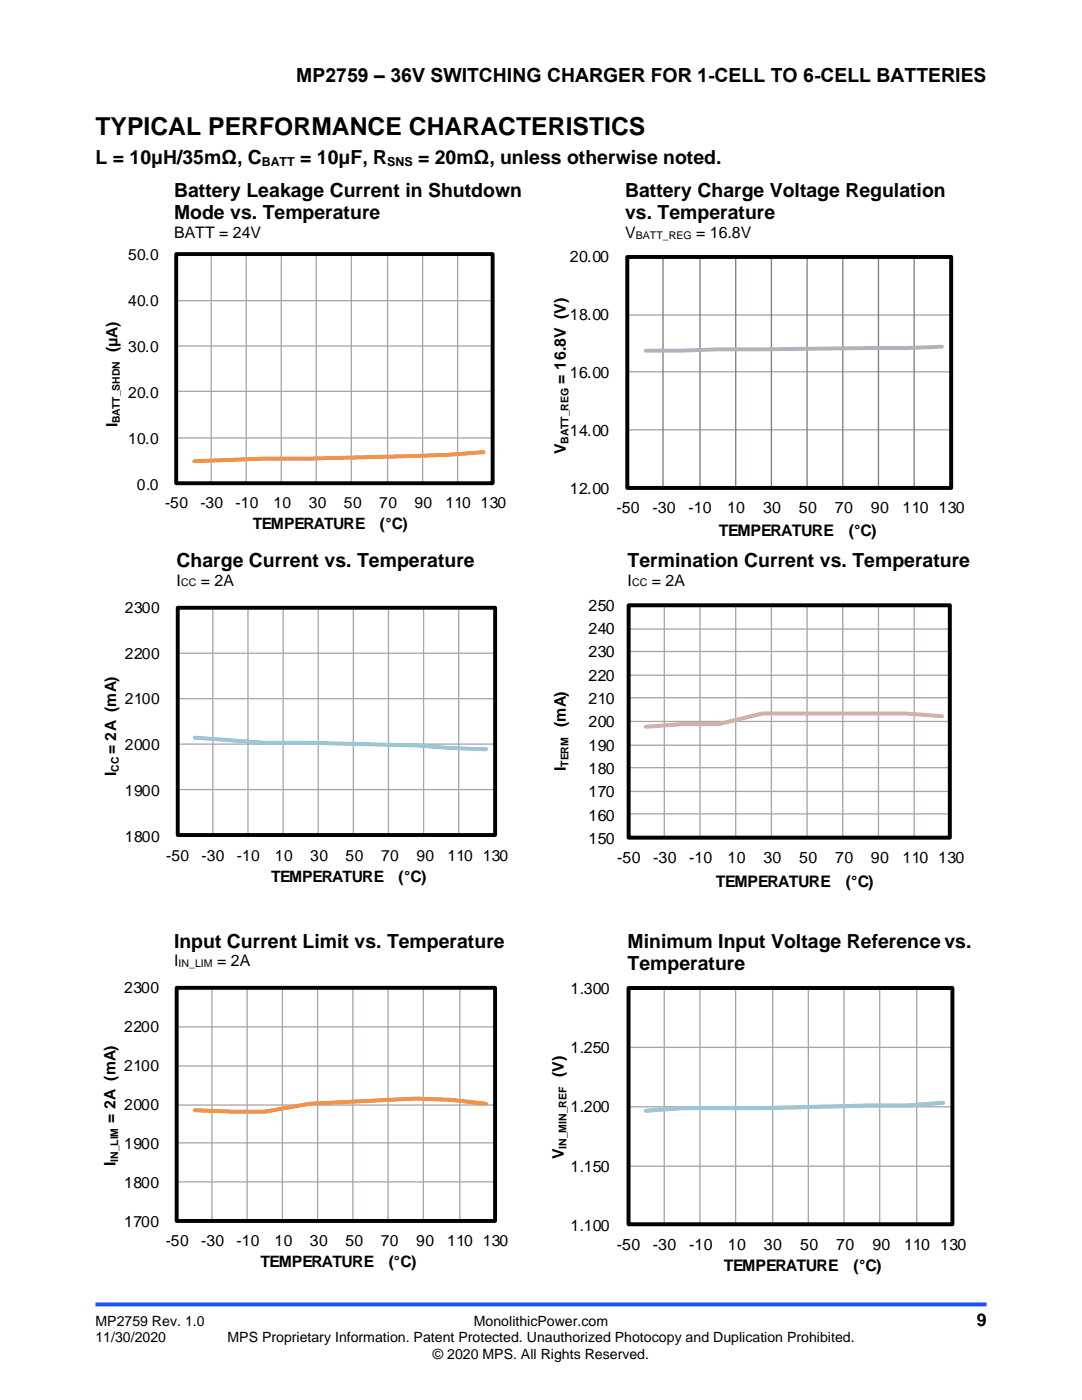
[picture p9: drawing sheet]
<svg xmlns="http://www.w3.org/2000/svg" width="216mm" height="279mm" viewBox="0 0 216 279" stroke-linecap="round" stroke-linejoin="round" font-family="sans-serif">
<defs><g id="words">
<text font-size="4.9" x="19" y="27">TYPICAL PERFORMANCE CHARACTERISTICS</text>
<g font-size="3.9">
<text x="59.1" y="16.3">MP2759 – 36V SWITCHING CHARGER FOR 1-CELL TO 6-CELL BATTERIES</text>
<text x="19" y="32.7">L = 10μH/35mΩ, C</text>
<text x="59.9" y="32.7">= 10μF, R</text>
<text x="83.4" y="32.7">= 20mΩ, unless otherwise noted.</text>
<text x="34.7" y="39.3">Battery Leakage Current in Shutdown</text>
<text x="124.7" y="39.3">Battery Charge Voltage Regulation</text>
<text x="34.7" y="43.8">Mode vs. Temperature</text>
<text x="124.7" y="43.8">vs. Temperature</text>
<text x="35.2" y="113.1">Charge Current vs. Temperature</text>
<text x="125.2" y="113.1">Termination Current vs. Temperature</text>
<text x="34.7" y="189.1">Input Current Limit vs. Temperature</text>
<text x="125.2" y="189.1">Minimum Input Voltage Reference vs.</text>
<text x="125.2" y="193.6">Temperature</text>
</g>
<text font-size="3.5" x="194.9" y="264.5">9</text>
<g font-size="3.2">
<text x="34.7" y="47.5">BATT = 24V</text>
<text x="124.7" y="47.5">V</text>
<text x="138.9" y="47.5">= 16.8V</text>
<text x="113.7" y="52.3">20.00</text>
<text x="113.7" y="63.9">18.00</text>
<text x="112.9" y="76.7" transform="rotate(-90 112.9 76.7)">= 16.8V (V)</text>
<text x="113.7" y="75.4">16.00</text>
<text x="113.7" y="87">14.00</text>
<text x="112.9" y="90.7" transform="rotate(-90 112.9 90.7)">V</text>
<text x="113.7" y="98.6">12.00</text>
<text x="123" y="102.4">-50</text>
<text x="130.2" y="102.4">-30</text>
<text x="137.4" y="102.4">-10</text>
<text x="143.4" y="107">TEMPERATURE</text>
<text x="145.1" y="102.4">10</text>
<text x="152.2" y="102.4">30</text>
<text x="159.4" y="102.4">50</text>
<text x="166.6" y="102.4">70</text>
<text x="169.4" y="107">(°C)</text>
<text x="173.8" y="102.4">90</text>
<text x="180.1" y="102.4">110</text>
<text x="187.3" y="102.4">130</text>
<text x="35.2" y="116.9">I</text>
<text x="40.1" y="116.9">= 2A</text>
<text x="125.2" y="116.9">I</text>
<text x="130.1" y="116.9">= 2A</text>
<text x="117.4" y="121.9">250</text>
<text x="117.4" y="131.2">230</text>
<text x="117.4" y="126.5">240</text>
<text x="117.4" y="135.8">220</text>
<text x="117.4" y="140.5">210</text>
<text x="112.9" y="145.2" transform="rotate(-90 112.9 145.2)">(mA)</text>
<text x="117.4" y="149.8">190</text>
<text x="117.4" y="145.1">200</text>
<text x="112.9" y="153.9" transform="rotate(-90 112.9 153.9)">I</text>
<text x="117.4" y="154.4">180</text>
<text x="117.4" y="159.1">170</text>
<text x="117.4" y="163.8">160</text>
<text x="117.4" y="168.4">150</text>
<text x="123.2" y="172.2">-50</text>
<text x="130.3" y="172.2">-30</text>
<text x="137.5" y="172.2">-10</text>
<text x="145.2" y="172.2">10</text>
<text x="152.3" y="172.2">30</text>
<text x="159.5" y="172.2">50</text>
<text x="166.6" y="172.2">70</text>
<text x="173.8" y="172.2">90</text>
<text x="180.1" y="172.2">110</text>
<text x="187.2" y="172.2">130</text>
<text x="142.8" y="177">TEMPERATURE</text>
<text x="168.8" y="177">(°C)</text>
<text x="34.7" y="192.9">I</text>
<text x="43.3" y="192.9">= 2A</text>
<text x="113.8" y="198.3">1.300</text>
<text x="112.5" y="215" transform="rotate(-90 112.5 215)">(V)</text>
<text x="113.8" y="210.1">1.250</text>
<text x="113.8" y="222">1.200</text>
<text x="112.5" y="231.4" transform="rotate(-90 112.5 231.4)">V</text>
<text x="113.8" y="233.8">1.150</text>
<text x="113.8" y="245.7">1.100</text>
<text x="123.1" y="249.5">-50</text>
<text x="130.3" y="249.5">-30</text>
<text x="137.5" y="249.5">-10</text>
<text x="145.2" y="249.5">10</text>
<text x="152.4" y="249.5">30</text>
<text x="159.7" y="249.5">50</text>
<text x="166.9" y="249.5">70</text>
<text x="174.1" y="249.5">90</text>
<text x="180.4" y="249.5">110</text>
<text x="187.6" y="249.5">130</text>
<text x="144.4" y="253.7">TEMPERATURE</text>
<text x="170.3" y="253.7">(°C)</text>
</g>
<g font-size="3.1">
<text x="25.6" y="51.9">50.0</text>
<text x="25.6" y="61">40.0</text>
<text x="23.4" y="70.2" transform="rotate(-90 23.4 70.2)">(μA)</text>
<text x="25.6" y="70.2">30.0</text>
<text x="25.6" y="79.4">20.0</text>
<text x="23.4" y="85.3" transform="rotate(-90 23.4 85.3)">I</text>
<text x="25.6" y="88.6">10.0</text>
<text x="27.3" y="97.7">0.0</text>
<text x="32.9" y="101.4">-50</text>
<text x="40" y="101.4">-30</text>
<text x="47" y="101.4">-10</text>
<text x="54.6" y="101.4">10</text>
<text x="61.6" y="101.4">30</text>
<text x="68.6" y="101.4">50</text>
<text x="75.7" y="101.4">70</text>
<text x="82.7" y="101.4">90</text>
<text x="88.9" y="101.4">110</text>
<text x="95.9" y="101.4">130</text>
<text x="50.5" y="105.6">TEMPERATURE</text>
<text x="75.8" y="105.6">(°C)</text>
<text x="24.9" y="122.3">2300</text>
<text x="24.9" y="131.5">2200</text>
<text x="24.9" y="140.6">2100</text>
<text x="24.9" y="149.7">2000</text>
<text x="23.2" y="154.8" transform="rotate(-90 23.2 154.8)">I</text>
<text x="23.2" y="150.4" transform="rotate(-90 23.2 150.4)">= 2A (mA)</text>
<text x="24.9" y="158.9">1900</text>
<text x="24.9" y="168">1800</text>
<text x="33.2" y="171.7">-50</text>
<text x="40.2" y="171.7">-30</text>
<text x="47.3" y="171.7">-10</text>
<text x="54.9" y="171.7">10</text>
<text x="61.9" y="171.7">30</text>
<text x="69" y="171.7">50</text>
<text x="76" y="171.7">70</text>
<text x="83.1" y="171.7">90</text>
<text x="89.3" y="171.7">110</text>
<text x="96.3" y="171.7">130</text>
<text x="54.1" y="176">TEMPERATURE</text>
<text x="79.5" y="176">(°C)</text>
<text x="24.8" y="198.2">2300</text>
<text x="24.8" y="206">2200</text>
<text x="24.8" y="213.8">2100</text>
<text x="24.8" y="221.6">2000</text>
<text x="23" y="224" transform="rotate(-90 23 224)">= 2A (mA)</text>
<text x="23" y="232.6" transform="rotate(-90 23 232.6)">I</text>
<text x="24.8" y="229.3">1900</text>
<text x="24.8" y="237.1">1800</text>
<text x="24.8" y="244.9">1700</text>
<text x="33.1" y="248.7">-50</text>
<text x="40.1" y="248.7">-30</text>
<text x="47.2" y="248.7">-10</text>
<text x="54.8" y="248.7">10</text>
<text x="61.9" y="248.7">30</text>
<text x="68.9" y="248.7">50</text>
<text x="76" y="248.7">70</text>
<text x="83.1" y="248.7">90</text>
<text x="89.2" y="248.7">110</text>
<text x="96.3" y="248.7">130</text>
<text x="52" y="252.8">TEMPERATURE</text>
<text x="77.6" y="252.8">(°C)</text>
</g>
<g font-size="2.8">
<text x="19" y="264.5">MP2759 Rev. 1.0</text>
<text x="19" y="267.9">11/30/2020</text>
<text x="45.4" y="267.9">MPS Proprietary Information. Patent Protected. Unauthorized Photocopy and Duplication Prohibited.</text>
<text x="94.6" y="264.5">MonolithicPower.com</text>
<text x="86.4" y="271.2">© 2020 MPS. All Rights Reserved.</text>
</g>
<g font-size="2.5">
<text x="52.2" y="33.1">BATT</text>
<text x="77.3" y="33.1">SNS</text>
</g>
<g font-size="2.1">
<text x="126.8" y="47.7">BATT_REG</text>
<text x="23.9" y="84.5" transform="rotate(-90 23.9 84.5)">BATT_SHDN</text>
<text x="113.4" y="88.6" transform="rotate(-90 113.4 88.6)">BATT_REG</text>
<text x="36.1" y="117">CC</text>
<text x="126.1" y="117">CC</text>
<text x="23.7" y="154" transform="rotate(-90 23.7 154)">CC</text>
<text x="113.4" y="153.1" transform="rotate(-90 113.4 153.1)">TERM</text>
<text x="35.6" y="193.1">IN_LIM</text>
<text x="23.5" y="231.9" transform="rotate(-90 23.5 231.9)">IN_LIM</text>
<text x="113" y="229.3" transform="rotate(-90 113 229.3)">IN_MIN_REF</text>
</g>
</g></defs>
<path d="M19 260.3h177.8" fill="none" stroke="#1c4eff" stroke-width=".79" stroke-linecap="butt"/>
<g fill="none" stroke="#a6a6a6" stroke-width=".26">
<path d="M42.1 50.7v45.7M49.1 50.7v45.7M56.1 50.7v45.7M63.1 50.7v45.7M70.1 50.7v45.7M77.3 50.7v45.7M84.3 50.7v45.7M91.3 50.7v45.7M125.2 51.3h64.6M35.2 60h63.1M35.2 69.1h63.1M35.2 78.1h63.1"/>
<path d="M125.2 62.9h64.6M125.2 74.2h64.6M35.2 87.4h63.1M35.2 96.4v-45.7h63.1v45.7M125.2 85.8h64.6M35.5 130.4h63.3M35.5 139.4h63.3M42.5 121.3v45.3M49.5 121.3v45.3M56.5 121.3v45.3M63.5 121.3v45.3M70.5 121.3v45.3"/>
<path d="M77.5 121.3v45.3M84.5 121.3v45.3M91.5 121.3v45.3M125.4 125.5h64.1M125.4 130h64.1M125.4 134.8h64.1M125.4 139.2h64.1M132.6 120.8v46.4M139.7 120.8v46.4M146.8 120.8v46.4M153.9 120.8v46.4M161 120.8v46.4"/>
<path d="M168.2 120.8v46.4M175.3 120.8v46.4M182.4 120.8v46.4M35.5 148.5h63.3M35.5 157.6h63.3M125.4 144h64.1M125.4 148.7h64.1M125.4 153.2h64.1M125.4 158h64.1M35.5 166.6v-45.3h63.3v45.3M125.4 162.4h64.1M125.4 167.2v-46.4h64.1v46.4"/>
<path d="M42.3 197.1v46.6M49.3 197.1v46.6M56.3 197.1v46.6M63.4 197.1v46.6M70.4 197.1v46.6M77.4 197.1v46.6M84.5 197.1v46.6M91.8 197.1v46.6M132.5 197.2v47.1M139.7 197.2v47.1M146.8 197.2v47.1M154.2 197.2v47.1"/>
<path d="M161.3 197.2v47.1M168.4 197.2v47.1M175.5 197.2v47.1M182.9 197.2v47.1M35.3 204.9h63.5M35.3 212.7h63.5M125.4 209h64.6M35.3 220.5h63.5M35.3 228.1h63.5M35.3 235.9h63.5M125.4 220.9h64.6M125.4 232.7h64.6"/>
<path d="M35.3 243.7v-46.6h63.5v46.6M125.4 244.3v-47.1h64.6v47.1"/>
</g>
<path d="M35.2 50.7h63.1v45.7h-63.1zM35.5 121.3h63.3v45.3h-63.3zM35.3 197.1h63.5v46.6h-63.5z" fill="none" stroke="#000" stroke-width=".78" stroke-linecap="butt"/>
<path d="M35.2 96.4h63.1M125.2 97.4h64.6M35.5 166.6h63.3M125.4 167.2h64.1M35.3 243.7h63.5M125.4 244.3h64.6" fill="none" stroke="#000" stroke-width=".26"/>
<path d="M96.5 90.2a575.1 575.1 0 0 1-43.7 1.3l-14 .5M97 220.3l-7.1-.8-7-.3-21.1 1.1-8.8 1.5h-7.1l-7-.2" fill="none" stroke="#f69240" stroke-width=".78"/>
<path d="M125.2 51.3v46.1M132.3 51.3v46.1M139.7 51.3v46.1M146.8 51.3v46.1M153.9 51.3v46.1M161 51.3v46.1M168.2 51.3v46.1M175.3 51.3v46.1M182.4 51.3v46.1M189.8 51.3v46.1" fill="none" stroke="#7f7f7f" stroke-width=".26"/>
<path d="M125.2 51.3h64.6v46.1h-64.6zM125.4 120.8h64.1v46.4h-64.1zM125.4 197.2h64.6v47.1h-64.6z" fill="none" stroke="#000" stroke-width=".79" stroke-linecap="butt"/>
<path d="M187.9 69.2l-7.1 .3-37.7 .2-7.1 .3h-7.1" fill="none" stroke="#b6abc5" stroke-width=".79"/>
<path d="M38.8 147.2l14.1 1h8.8l21.3 .6 7 .5 7 .2" fill="none" stroke="#8cc0d2" stroke-width=".78"/>
<path d="M187.9 142.9l-7.1-.5h-28.7l-8.7 2.1h-7.2l-7.3 .5" fill="none" stroke="#d5a5a4" stroke-width=".79"/>
<path d="M188.2 220.1l-7.1 .5h-7.1l-21.7 .5h-16.1l-7.4 .6" fill="none" stroke="#c1d2a7" stroke-width=".79"/>
<path d="M188.2 220.1l-7.1 .5h-7.1l-21.7 .5h-16.1l-7.4 .6" fill="none" stroke="#a4cad8" stroke-width=".79"/>
<use href="#words"/>
</svg>
